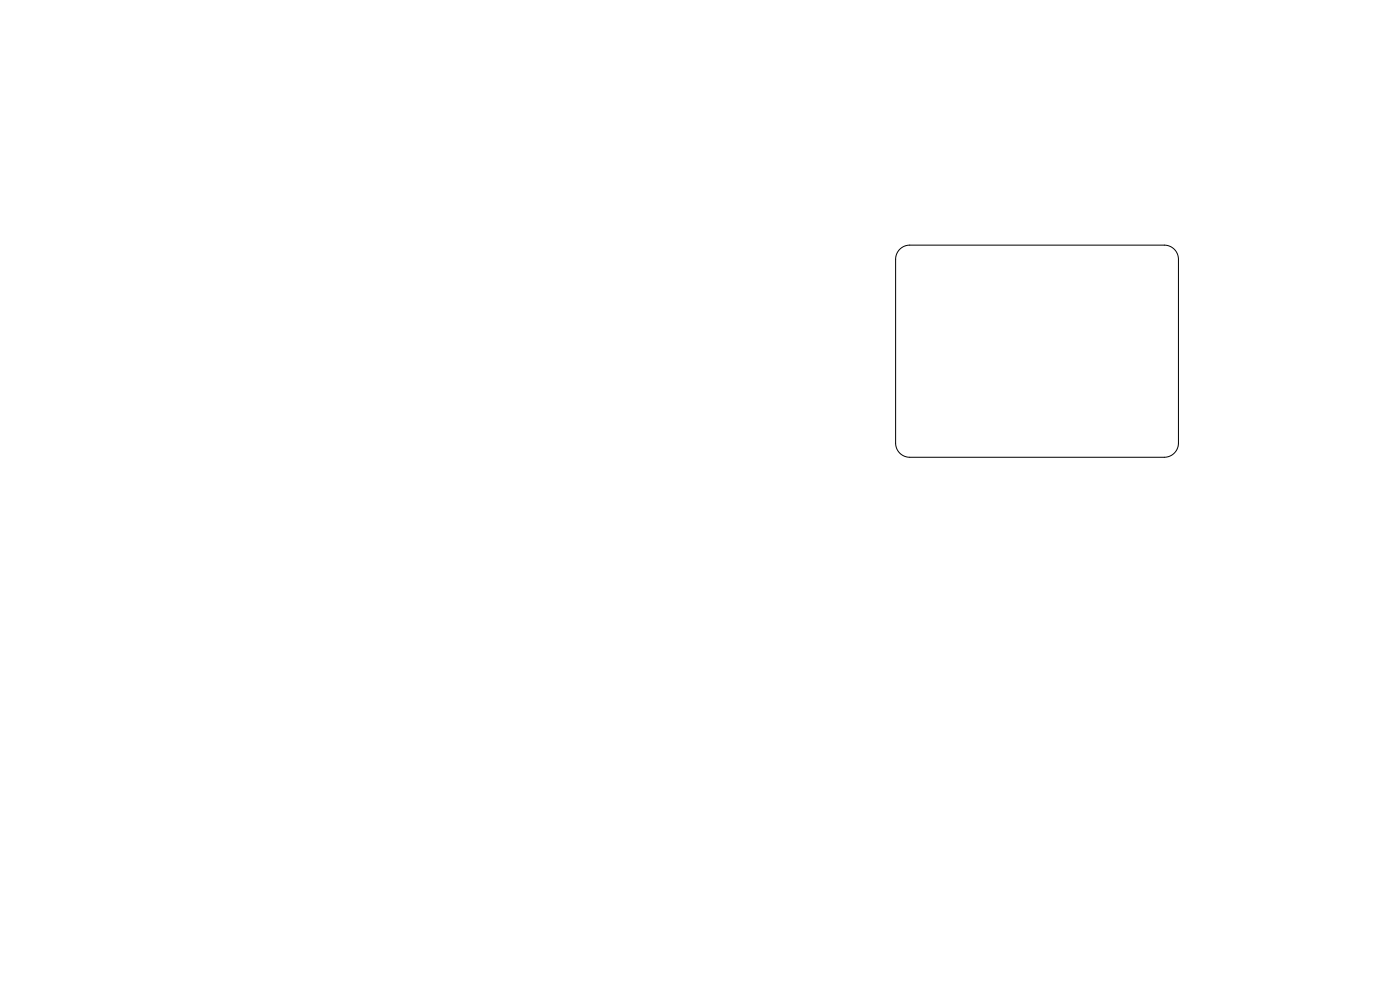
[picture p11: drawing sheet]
<svg xmlns="http://www.w3.org/2000/svg" width="297mm" height="210mm" viewBox="0 0 297 210" stroke-linecap="round" stroke-linejoin="round" font-family="sans-serif">
<path d="M190.9 52.9a3 3 0 0 1 2.1-.9h54a3 3 0 0 1 3 3v39a3 3 0 0 1-3 3h-54a3 3 0 0 1-3-3v-39a3 3 0 0 1 .9-2.1z" fill="none" stroke="#000" stroke-width=".21"/>
</svg>
